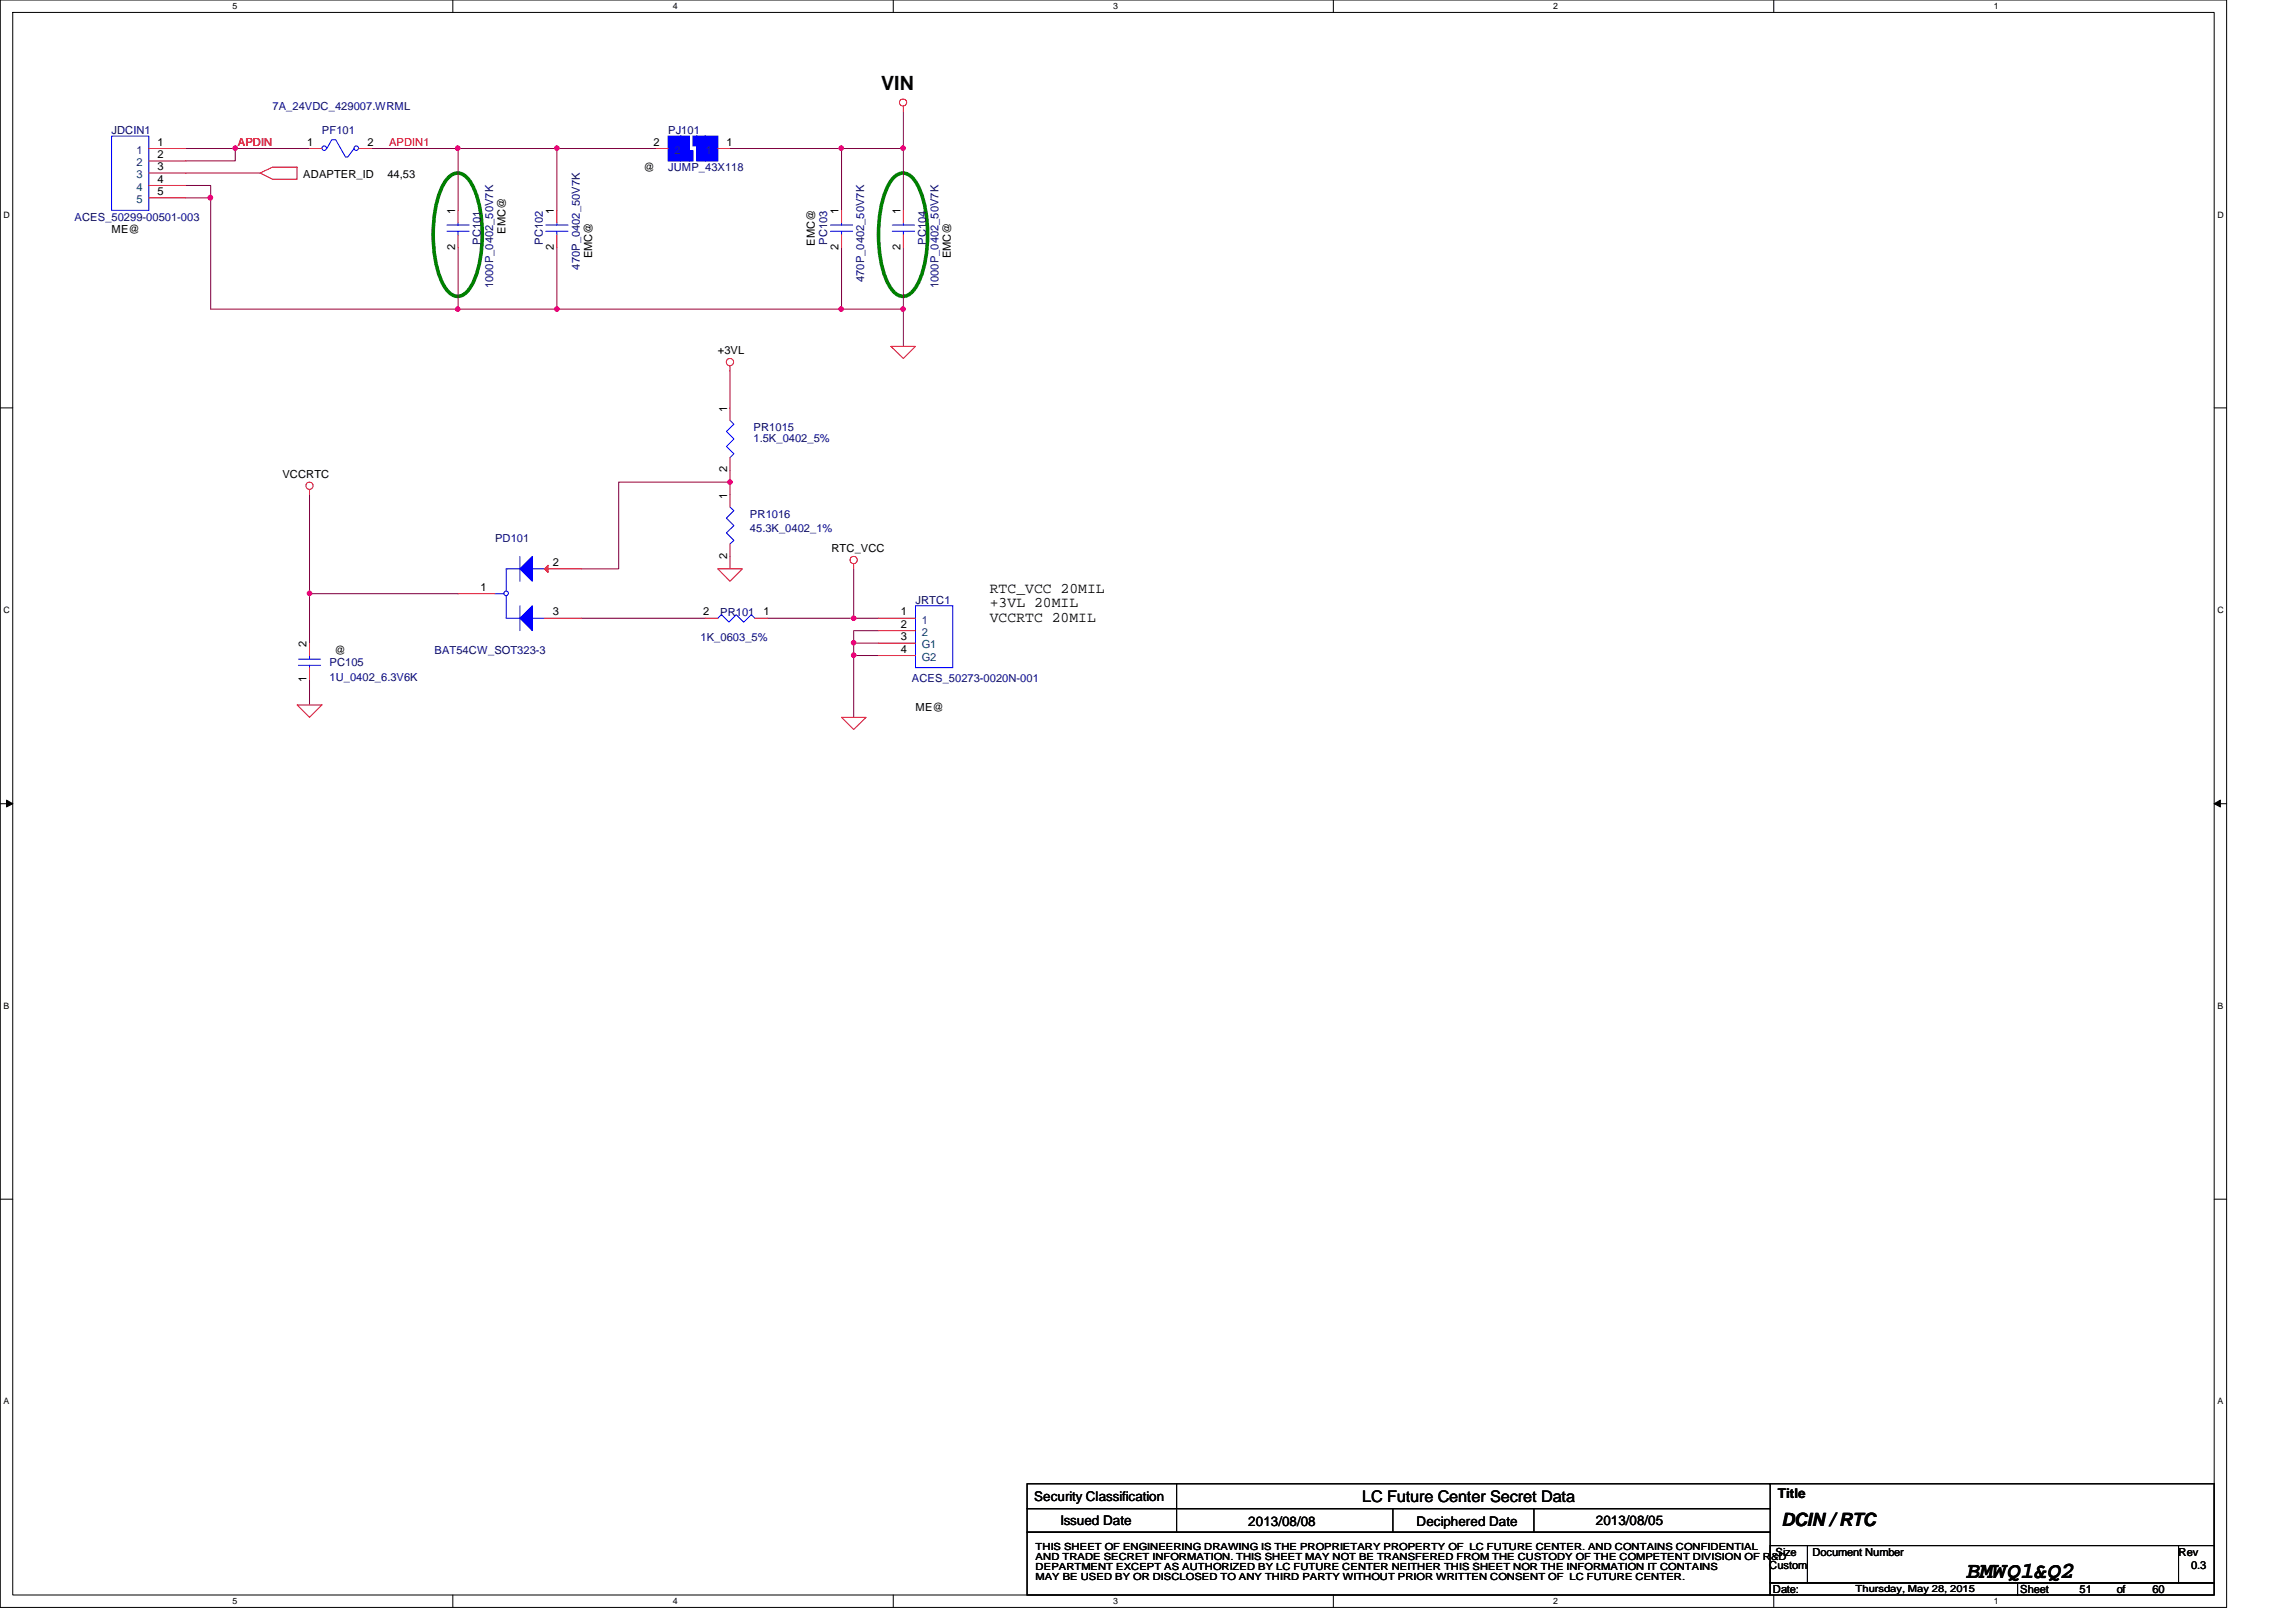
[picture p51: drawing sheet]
<svg xmlns="http://www.w3.org/2000/svg" width="297mm" height="210mm" viewBox="0 0 297 210" stroke-linecap="round" stroke-linejoin="round" font-family="sans-serif">
<defs><g id="words">
<text font-size="3" x="254.5" y="204.2">BMWQ1&amp;Q2</text>
<text font-size="2.5" x="114" y="11.6">VIN</text>
<text font-size="2.4" x="230.5" y="197.4">DCIN / RTC</text>
<text font-size="2.1" x="176.2" y="194.4">LC Future Center Secret Data</text>
<g font-size="1.9">
<text x="128.1" y="76.7">RTC_VCC 20MIL</text>
<text x="128.1" y="78.6">+3VL 20MIL</text>
<text x="128.1" y="80.5">VCCRTC 20MIL</text>
</g>
<g font-size="1.7">
<text x="133.8" y="194.3">Security Classification</text>
<text x="137.2" y="197.3">Issued Date</text>
<text x="161.5" y="197.5">2013/08/08</text>
<text x="183.3" y="197.5">Deciphered Date</text>
<text x="206.5" y="197.3">2013/08/05</text>
<text x="230" y="193.8">Title</text>
</g>
<g font-size="1.4" fill="#000080">
<text x="14.4" y="17.4">JDCIN1</text>
<text x="35.3" y="14.2">7A_24VDC_429007.WRML</text>
<text x="41.7" y="17.4">PF101</text>
<text x="86.4" y="17.4">PJ101</text>
<text x="86.4" y="22.2">JUMP_43X118</text>
<text x="9.6" y="28.6">ACES_50299-00501-003</text>
<text x="62.2" y="31.7" transform="rotate(-90 62.2 31.7)">PC101</text>
<text x="70.2" y="31.7" transform="rotate(-90 70.2 31.7)">PC102</text>
<text x="75" y="34.9" transform="rotate(-90 75 34.9)">470P_0402_50V7K</text>
<text x="107" y="31.7" transform="rotate(-90 107 31.7)">PC103</text>
<text x="119.8" y="31.7" transform="rotate(-90 119.8 31.7)">PC104</text>
<text x="63.8" y="37.3" transform="rotate(-90 63.8 37.3)">1000P_0402_50V7K</text>
<text x="111.8" y="36.5" transform="rotate(-90 111.8 36.5)">470P_0402_50V7K</text>
<text x="121.4" y="37.3" transform="rotate(-90 121.4 37.3)">1000P_0402_50V7K</text>
<text x="97.5" y="55.8">PR1015</text>
<text x="97.5" y="57.2">1.5K_0402_5%</text>
<text x="64" y="70.2">PD101</text>
<text x="97" y="67">PR1016</text>
<text x="97" y="68.9">45.3K_0402_1%</text>
<text x="90.6" y="83">1K_0603_5%</text>
<text x="93.2" y="79.8">PR101</text>
<text x="118.4" y="78.2">JRTC1</text>
<text x="42.6" y="86.2">PC105</text>
<text x="42.6" y="88.1">1U_0402_6.3V6K</text>
<text x="56.2" y="84.6">BAT54CW_SOT323-3</text>
<text x="118" y="88.3">ACES_50273-0020N-001</text>
</g>
<g font-size="1.4" fill="#004080">
<text x="17.6" y="21.5">2</text>
<text x="17.6" y="23.1">3</text>
<text x="17.6" y="19.9">1</text>
<text x="87.2" y="19.9">2</text>
<text x="91.3" y="19.9">1</text>
<text x="17.6" y="26.3">5</text>
<text x="17.6" y="24.7">4</text>
<text x="119.2" y="80.7">1</text>
<text x="119.2" y="82.3">2</text>
<text x="119.2" y="83.9">G1</text>
<text x="119.2" y="85.5">G2</text>
</g>
<g font-size="1.4">
<text x="20.4" y="20.4">2</text>
<text x="20.4" y="23.6">4</text>
<text x="20.4" y="22">3</text>
<text x="20.4" y="18.8">1</text>
<text x="39.2" y="23">ADAPTER_ID</text>
<text x="39.7" y="18.8">1</text>
<text x="47.5" y="18.8">2</text>
<text x="50.1" y="23">44,53</text>
<text x="83.3" y="22.2">@</text>
<text x="84.5" y="18.8">2</text>
<text x="94" y="18.8">1</text>
<text x="20.4" y="25.2">5</text>
<text x="58.9" y="27.7" transform="rotate(-90 58.9 27.7)">1</text>
<text x="71.7" y="27.7" transform="rotate(-90 71.7 27.7)">1</text>
<text x="108.5" y="27.7" transform="rotate(-90 108.5 27.7)">1</text>
<text x="116.5" y="27.7" transform="rotate(-90 116.5 27.7)">1</text>
<text x="14.4" y="30.2">ME@</text>
<text x="58.9" y="32.3" transform="rotate(-90 58.9 32.3)">2</text>
<text x="65.4" y="30.3" transform="rotate(-90 65.4 30.3)">EMC@</text>
<text x="71.7" y="32.3" transform="rotate(-90 71.7 32.3)">2</text>
<text x="76.6" y="33.4" transform="rotate(-90 76.6 33.4)">EMC@</text>
<text x="105.4" y="31.8" transform="rotate(-90 105.4 31.8)">EMC@</text>
<text x="108.5" y="32.3" transform="rotate(-90 108.5 32.3)">2</text>
<text x="116.5" y="32.3" transform="rotate(-90 116.5 32.3)">2</text>
<text x="123" y="33.4" transform="rotate(-90 123 33.4)">EMC@</text>
<text x="92.9" y="45.8">+3VL</text>
<text x="94.1" y="53.3" transform="rotate(-90 94.1 53.3)">1</text>
<text x="36.5" y="61.8">VCCRTC</text>
<text x="94.1" y="64.5" transform="rotate(-90 94.1 64.5)">1</text>
<text x="94.1" y="61.1" transform="rotate(-90 94.1 61.1)">2</text>
<text x="107.6" y="71.5">RTC_VCC</text>
<text x="62.1" y="76.5">1</text>
<text x="71.5" y="73.2">2</text>
<text x="94.1" y="72.3" transform="rotate(-90 94.1 72.3)">2</text>
<text x="39.7" y="83.7" transform="rotate(-90 39.7 83.7)">2</text>
<text x="71.5" y="79.6">3</text>
<text x="91" y="79.6">2</text>
<text x="98.8" y="79.6">1</text>
<text x="116.5" y="79.6">1</text>
<text x="116.5" y="81.2">2</text>
<text x="116.5" y="82.8">3</text>
<text x="39.7" y="88.3" transform="rotate(-90 39.7 88.3)">1</text>
<text x="43.3" y="84.6">@</text>
<text x="116.5" y="84.5">4</text>
<text x="118.4" y="92.1">ME@</text>
<text x="228.9" y="203">Custom</text>
<text x="229.7" y="201.4">Size</text>
<text x="234.5" y="201.4">Document Number</text>
<text x="281.9" y="201.4">Rev</text>
<text x="283.5" y="203">0.3</text>
<text x="229.4" y="206.2">Date:</text>
<text x="261.4" y="206.2">Sheet</text>
<text x="269" y="206.2">51</text>
<text x="273.9" y="206.2">of</text>
<text x="278.5" y="206.2">60</text>
</g>
<g font-size="1.4" fill="#f00">
<text x="30.8" y="18.9">APDIN</text>
<text x="50.3" y="18.9">APDIN1</text>
</g>
<g font-size="1.3">
<text x="134" y="200.6">THIS SHEET OF ENGINEERING DRAWING IS THE PROPRIETARY PROPERTY OF LC FUTURE CENTER. AND CONTAINS CONFIDENTIAL</text>
<text x="134" y="201.9">AND TRADE SECRET INFORMATION. THIS SHEET MAY NOT BE TRANSFERED FROM THE CUSTODY OF THE COMPETENT DIVISION OF R&amp;D</text>
<text x="134" y="203.2">DEPARTMENT EXCEPT AS AUTHORIZED BY LC FUTURE CENTER NEITHER THIS SHEET NOR THE INFORMATION IT CONTAINS</text>
<text x="134" y="204.5">MAY BE USED BY OR DISCLOSED TO ANY THIRD PARTY WITHOUT PRIOR WRITTEN CONSENT OF LC FUTURE CENTER.</text>
<text x="240.1" y="206">Thursday, May 28, 2015</text>
</g>
<g font-size="1.1">
<text x="30.1" y="1.1">5</text>
<text x="87" y="1.1">4</text>
<text x="144" y="1.1">3</text>
<text x="201" y="1.1">2</text>
<text x="257.9" y="1.1">1</text>
<text x=".5" y="28.2">D</text>
<text x="286.9" y="28.2">D</text>
<text x=".5" y="79.3">C</text>
<text x="286.9" y="79.3">C</text>
<text x=".5" y="130.6">B</text>
<text x="286.9" y="130.6">B</text>
<text x=".5" y="181.7">A</text>
<text x="286.9" y="181.7">A</text>
<text x="30.1" y="207.6">5</text>
<text x="87" y="207.6">4</text>
<text x="144" y="207.6">3</text>
<text x="201" y="207.6">2</text>
<text x="257.9" y="207.6">1</text>
</g>
</g></defs>
<path d="M0 0h288.1v208h-288.1zM1.6 1.6h284.9v204.8h-284.9z" fill="none" stroke="#000" stroke-width=".13"/>
<g fill="#fff">
<path d="M30.1 .2h.6v1.2h-.6z"/>
<path d="M30.1 206.6h.6v1.2h-.6z"/>
</g>
<path d="M58.6 0v1.6M58.6 206.4v1.6" fill="none" stroke="#000" stroke-width=".13"/>
<g fill="#fff">
<path d="M87 .2h.6v1.2h-.6z"/>
<path d="M87 206.6h.6v1.2h-.6z"/>
</g>
<path d="M115.6 0v1.6M115.6 206.4v1.6" fill="none" stroke="#000" stroke-width=".13"/>
<g fill="#fff">
<path d="M144 .2h.6v1.2h-.6z"/>
<path d="M144 206.6h.6v1.2h-.6z"/>
</g>
<path d="M172.5 0v1.6M172.5 206.4v1.6" fill="none" stroke="#000" stroke-width=".13"/>
<g fill="#fff">
<path d="M200.9 .2h.6v1.2h-.6z"/>
<path d="M200.9 206.6h.6v1.2h-.6z"/>
</g>
<path d="M229.5 0v1.6M229.5 206.4v1.6" fill="none" stroke="#000" stroke-width=".13"/>
<g fill="#fff">
<path d="M257.9 .2h.6v1.2h-.6z"/>
<path d="M257.9 206.6h.6v1.2h-.6z"/>
<path d="M.5 27.2h.7v1.2h-.7z"/>
<path d="M286.9 27.2h.7v1.2h-.7z"/>
<path d="M.5 78.4h.7v1.1h-.7z"/>
<path d="M286.9 78.4h.7v1.1h-.7z"/>
</g>
<path d="M0 52.8h1.6M286.5 52.8h1.6" fill="none" stroke="#000" stroke-width=".13"/>
<g fill="#fff">
<path d="M.5 129.6h.7v1.2h-.7z"/>
<path d="M286.9 129.6h.7v1.2h-.7z"/>
</g>
<path d="M0 104h1.6M.8 103.5l.8 .5-.8 .4zM286.5 104l.8-.5v.9zM286.5 104h1.6" fill="none" stroke="#000" stroke-width=".13"/>
<path d="M.8 103.5l.8 .5-.8 .4zM286.5 104l.8-.5v.9z" fill="#000"/>
<g fill="#fff">
<path d="M.5 180.8h.7v1.1h-.7z"/>
<path d="M286.9 180.8h.7v1.1h-.7z"/>
</g>
<path d="M0 155.2h1.6M286.5 155.2h1.6" fill="none" stroke="#000" stroke-width=".13"/>
<path d="M58.2 22.8a1.57 1.57 0 0 1 2.5 .5 11.3 11.3 0 0 1 1.7 5.8 15.8 15.8 0 0 1-1.3 7.7 2.41 2.41 0 0 1-1.9 1.6 2.4 2.4 0 0 1-1.9-1.6 16.6 16.6 0 0 1-.9-10.1 7.5 7.5 0 0 1 1.8-3.9zM115.8 22.8a1.57 1.57 0 0 1 2.5 .5 11.3 11.3 0 0 1 1.7 5.8 15.8 15.8 0 0 1-1.3 7.7 2.41 2.41 0 0 1-1.9 1.6 2.4 2.4 0 0 1-1.9-1.6 16.6 16.6 0 0 1-.9-10.1 7.5 7.5 0 0 1 1.8-3.9z" fill="none" stroke="#008000" stroke-width=".47"/>
<path d="M48 19.2h11.3" fill="none" stroke="#800040" stroke-width=".13"/>
<circle cx="59.2" cy="19.2" r=".3" fill="#f0f"/>
<circle cx="59.2" cy="19.2" r=".3" fill="none" stroke="#f0f" stroke-width=".13"/>
<path d="M59.3 19.2v8M72 19.2v8M59.3 32v8h12.7v-8M108.9 27.2v-8h8v8M108.9 32v8M116.9 40v4.8" fill="none" stroke="#800040" stroke-width=".13"/>
<circle cx="116.8" cy="19.2" r=".3" fill="#f0f"/>
<circle cx="116.8" cy="19.2" r=".3" fill="none" stroke="#f0f" stroke-width=".13"/>
<circle cx="108.8" cy="19.2" r=".3" fill="#f0f"/>
<circle cx="108.8" cy="19.2" r=".3" fill="none" stroke="#f0f" stroke-width=".13"/>
<path d="M116.9 32v8h-8" fill="none" stroke="#800040" stroke-width=".13"/>
<circle cx="116.8" cy="40" r=".3" fill="#f0f"/>
<circle cx="116.8" cy="40" r=".3" fill="none" stroke="#f0f" stroke-width=".13"/>
<path d="M30.4 19.2h9.6M116.9 14.4v4.8" fill="none" stroke="#800040" stroke-width=".13"/>
<circle cx="30.4" cy="19.2" r=".3" fill="#f0f"/>
<circle cx="30.4" cy="19.2" r=".3" fill="none" stroke="#f0f" stroke-width=".13"/>
<path d="M24 19.2h6.4v1.6h-6.4M94.4 19.2h14.5M24 22.4h9.7M24 24h3.3v1.6h-3.3M72 40h36.9" fill="none" stroke="#800040" stroke-width=".13"/>
<circle cx="108.8" cy="40" r=".3" fill="#f0f"/>
<circle cx="108.8" cy="40" r=".3" fill="none" stroke="#f0f" stroke-width=".13"/>
<circle cx="72" cy="40" r=".3" fill="#f0f"/>
<circle cx="72" cy="40" r=".3" fill="none" stroke="#f0f" stroke-width=".13"/>
<path d="M59.3 19.2h25.6" fill="none" stroke="#800040" stroke-width=".13"/>
<circle cx="72" cy="19.2" r=".3" fill="#f0f"/>
<circle cx="72" cy="19.2" r=".3" fill="none" stroke="#f0f" stroke-width=".13"/>
<path d="M27.3 40h32" fill="none" stroke="#800040" stroke-width=".13"/>
<circle cx="59.2" cy="40" r=".3" fill="#f0f"/>
<circle cx="59.2" cy="40" r=".3" fill="none" stroke="#f0f" stroke-width=".13"/>
<path d="M27.3 25.6v14.4" fill="none" stroke="#800040" stroke-width=".13"/>
<circle cx="27.2" cy="25.6" r=".31" fill="#f0f"/>
<circle cx="27.2" cy="25.6" r=".31" fill="none" stroke="#f0f" stroke-width=".13"/>
<path d="M113.7 81.6h-3.3v1.6" fill="none" stroke="#800040" stroke-width=".13"/>
<circle cx="110.4" cy="83.2" r=".3" fill="#f0f"/>
<circle cx="110.4" cy="83.2" r=".3" fill="none" stroke="#f0f" stroke-width=".13"/>
<path d="M40 64v19.2M40 88v3.2" fill="none" stroke="#800040" stroke-width=".13"/>
<circle cx="40" cy="76.8" r=".3" fill="#f0f"/>
<circle cx="40" cy="76.8" r=".3" fill="none" stroke="#f0f" stroke-width=".13"/>
<path d="M110.4 73.6v6.4h-11.1" fill="none" stroke="#800040" stroke-width=".13"/>
<circle cx="110.4" cy="80" r=".3" fill="#f0f"/>
<circle cx="110.4" cy="80" r=".3" fill="none" stroke="#f0f" stroke-width=".13"/>
<path d="M110.4 84.8v8M110.4 80h3.3" fill="none" stroke="#800040" stroke-width=".13"/>
<circle cx="110.4" cy="84.8" r=".3" fill="#f0f"/>
<circle cx="110.4" cy="84.8" r=".3" fill="none" stroke="#f0f" stroke-width=".13"/>
<path d="M40 76.8h19.3M80 62.4h14.4M75.3 80h16M113.7 83.2h-3.3v1.6h3.3" fill="none" stroke="#800040" stroke-width=".13"/>
<circle cx="94.4" cy="62.4" r=".3" fill="#f0f"/>
<circle cx="94.4" cy="62.4" r=".3" fill="none" stroke="#f0f" stroke-width=".13"/>
<path d="M94.4 48v4.8M80 62.4v11.2h-4.7M94.4 60.8v3.2M94.4 72v1.6" fill="none" stroke="#800040" stroke-width=".13"/>
<g fill="none" stroke="#f00" stroke-width=".13">
<path d="M116.9 13.8v.6M33.7 22.4l1.6-.8h3.1v1.6h-3.1zM108.9 27.2v1.6M108.9 30.4v1.6M94.4 47.4v.6M94.4 52.8v1.6M94.4 59.2v1.6M115.3 44.8h3.1l-1.5 1.6zM40 63.4v.6M92.9 73.6h3.1l-1.6 1.6zM110.4 73v.6M38.4 91.2h3.3l-1.7 1.6z"/>
<path d="M108.9 92.8h3.1l-1.6 1.6z"/>
<circle cx="116.8" cy="13.3" r=".46"/>
<circle cx="94.4" cy="46.9" r=".47"/>
<circle cx="40" cy="62.9" r=".47"/>
<circle cx="110.4" cy="72.5" r=".47"/>
</g>
<path d="M132.9 192h96.1v3.2h-96.1zM132.9 195.2h96.1v3.1h-96.1zM132.9 198.3h96.1v8.1h-96.1zM152.2 192v6.3M180.2 195.2v3.1M198.4 195.2v3.1M228.9 192h57.6v8M229 200h4.8v4.8h-4.8zM229 204.8h32v1.6h-32zM233.8 200h48v4.8h-48zM261 204.8h25.5v1.6h-25.5zM281.8 200h4.7v4.8h-4.7z" fill="none" stroke="#000" stroke-width=".13"/>
<path d="M107.4 29.9h2.9M107.4 29.1h2.9M108.9 28.8v.3M108.9 29.9v.5M94.4 54.4l.5 .5-.9 .9 .9 1-.9 1 .9 .9-.5 .5" fill="none" stroke="#00f" stroke-width=".13"/>
<path d="M68.9 72v3.2l-1.6-1.6z" fill="#00f"/>
<path d="M68.9 72v3.2l-1.6-1.6z" fill="none" stroke="#00f" stroke-width=".13"/>
<path d="M68.9 78.4v3.2l-1.6-1.6z" fill="#00f"/>
<g fill="none" stroke="#00f" stroke-width=".13">
<path d="M64 76.8h1.2M65.5 77.1v2.9h1.8M67.3 73.6h-1.8v2.9M67.3 72v3.2M67.3 78.4v3.2M68.9 78.4v3.2l-1.6-1.6zM68.9 73.6h1.5M68.9 80h1.5"/>
<circle cx="65.5" cy="76.8" r=".3"/>
</g>
<path d="M59.3 76.8h4.7M70.4 80h4.9" fill="none" stroke="#f00" stroke-width=".13"/>
<path d="M70.9 73.1v1l-.5-.5z" fill="#f00"/>
<g fill="none" stroke="#f00" stroke-width=".13">
<path d="M19.3 19.2h4.7M19.3 25.6h4.7M19.3 20.8h4.7M19.3 24h4.7M19.3 22.4h4.7M59.3 27.2v1.6M59.3 30.4v1.6M72 30.4v1.6M72 27.2v1.6M70.4 73.6h4.9M70.9 73.1v1l-.5-.5zM94.4 64v1.6"/>
<path d="M94.4 70.4v1.6M40 86.4v1.6M40 83.2v1.6M91.3 80h1.6M97.7 80h1.6M113.7 80h4.7M113.7 81.6h4.7M113.7 83.2h4.7M113.7 84.8h4.7"/>
</g>
<g fill="none" stroke="#00f" stroke-width=".13">
<path d="M14.4 17.6h4.9v9.6h-4.9zM57.8 29.9h2.9M57.8 29.1h2.9M59.3 28.8v.3M59.3 29.9v.5M70.6 29.9h2.9M70.6 29.1h2.9M72 28.8v.3M72 29.9v.5M94.4 65.6l.5 .5-.9 1 .9 .9-.9 1 .9 .9-.5 .5M118.4 78.4h4.9v8h-4.9zM38.6 85.3h2.9"/>
<path d="M38.6 86.1h2.9M40 86.1v.3M40 84.8v.5M92.9 80l.4-.5 1 1 .9-1 1 1 1-1 .5 .5"/>
</g>
<path d="M91.3 17.6h1.6v3.2h-1.6z" fill-rule="evenodd" fill="#00f"/>
<path d="M91.3 17.6h1.6v3.2h-1.6z" fill="none" stroke="#00f" stroke-width=".13"/>
<path d="M90.1 17.6h1.2v3.2h-1.2z" fill-rule="evenodd" fill="#00f"/>
<path d="M90.1 17.6h1.2v3.2h-1.2z" fill="none" stroke="#00f" stroke-width=".13"/>
<path d="M89.7 17.6h.4v1.3h-.4z" fill-rule="evenodd" fill="#00f"/>
<path d="M89.7 17.6h.4v1.3h-.4z" fill="none" stroke="#00f" stroke-width=".13"/>
<path d="M89.2 19.5h.5v1.3h-.5z" fill-rule="evenodd" fill="#00f"/>
<path d="M89.2 19.5h.5v1.3h-.5z" fill="none" stroke="#00f" stroke-width=".13"/>
<path d="M88 17.6h1.2v3.2h-1.2z" fill-rule="evenodd" fill="#00f"/>
<path d="M88 17.6h1.2v3.2h-1.2z" fill="none" stroke="#00f" stroke-width=".13"/>
<path d="M86.4 17.6h1.6v3.2h-1.6z" fill-rule="evenodd" fill="#00f"/>
<g fill="none" stroke="#00f" stroke-width=".13">
<path d="M42.3 19.2l.6-1.1h.5l1.3 2.2h.3l.8-1.1M86.4 17.6h1.6v3.2h-1.6zM115.4 29.9h2.9M115.4 29.1h2.9M116.9 28.8v.3M116.9 29.9v.5"/>
<circle cx="41.9" cy="19.2" r=".3"/>
<circle cx="46.1" cy="19.2" r=".3"/>
</g>
<path d="M40 19.2h1.7M46.4 19.2h1.6M84.9 19.2h1.5M92.9 19.2h1.5M116.9 27.2v1.6M116.9 30.4v1.6" fill="none" stroke="#f00" stroke-width=".13"/>
<circle cx="59.2" cy="19.2" r=".3" fill="#f0f"/>
<circle cx="59.2" cy="19.2" r=".3" fill="none" stroke="#f0f" stroke-width=".13"/>
<circle cx="116.8" cy="19.2" r=".3" fill="#f0f"/>
<circle cx="116.8" cy="19.2" r=".3" fill="none" stroke="#f0f" stroke-width=".13"/>
<circle cx="108.8" cy="19.2" r=".3" fill="#f0f"/>
<circle cx="108.8" cy="19.2" r=".3" fill="none" stroke="#f0f" stroke-width=".13"/>
<circle cx="116.8" cy="40" r=".3" fill="#f0f"/>
<circle cx="116.8" cy="40" r=".3" fill="none" stroke="#f0f" stroke-width=".13"/>
<circle cx="30.4" cy="19.2" r=".3" fill="#f0f"/>
<circle cx="30.4" cy="19.2" r=".3" fill="none" stroke="#f0f" stroke-width=".13"/>
<circle cx="108.8" cy="40" r=".3" fill="#f0f"/>
<circle cx="108.8" cy="40" r=".3" fill="none" stroke="#f0f" stroke-width=".13"/>
<circle cx="72" cy="40" r=".3" fill="#f0f"/>
<circle cx="72" cy="40" r=".3" fill="none" stroke="#f0f" stroke-width=".13"/>
<circle cx="72" cy="19.2" r=".3" fill="#f0f"/>
<circle cx="72" cy="19.2" r=".3" fill="none" stroke="#f0f" stroke-width=".13"/>
<circle cx="59.2" cy="40" r=".3" fill="#f0f"/>
<circle cx="59.2" cy="40" r=".3" fill="none" stroke="#f0f" stroke-width=".13"/>
<circle cx="27.2" cy="25.6" r=".31" fill="#f0f"/>
<circle cx="27.2" cy="25.6" r=".31" fill="none" stroke="#f0f" stroke-width=".13"/>
<circle cx="110.4" cy="83.2" r=".3" fill="#f0f"/>
<circle cx="110.4" cy="83.2" r=".3" fill="none" stroke="#f0f" stroke-width=".13"/>
<circle cx="40" cy="76.8" r=".3" fill="#f0f"/>
<circle cx="40" cy="76.8" r=".3" fill="none" stroke="#f0f" stroke-width=".13"/>
<circle cx="110.4" cy="80" r=".3" fill="#f0f"/>
<circle cx="110.4" cy="80" r=".3" fill="none" stroke="#f0f" stroke-width=".13"/>
<circle cx="110.4" cy="84.8" r=".3" fill="#f0f"/>
<circle cx="110.4" cy="84.8" r=".3" fill="none" stroke="#f0f" stroke-width=".13"/>
<circle cx="94.4" cy="62.4" r=".3" fill="#f0f"/>
<circle cx="94.4" cy="62.4" r=".3" fill="none" stroke="#f0f" stroke-width=".13"/>
<use href="#words"/>
</svg>
